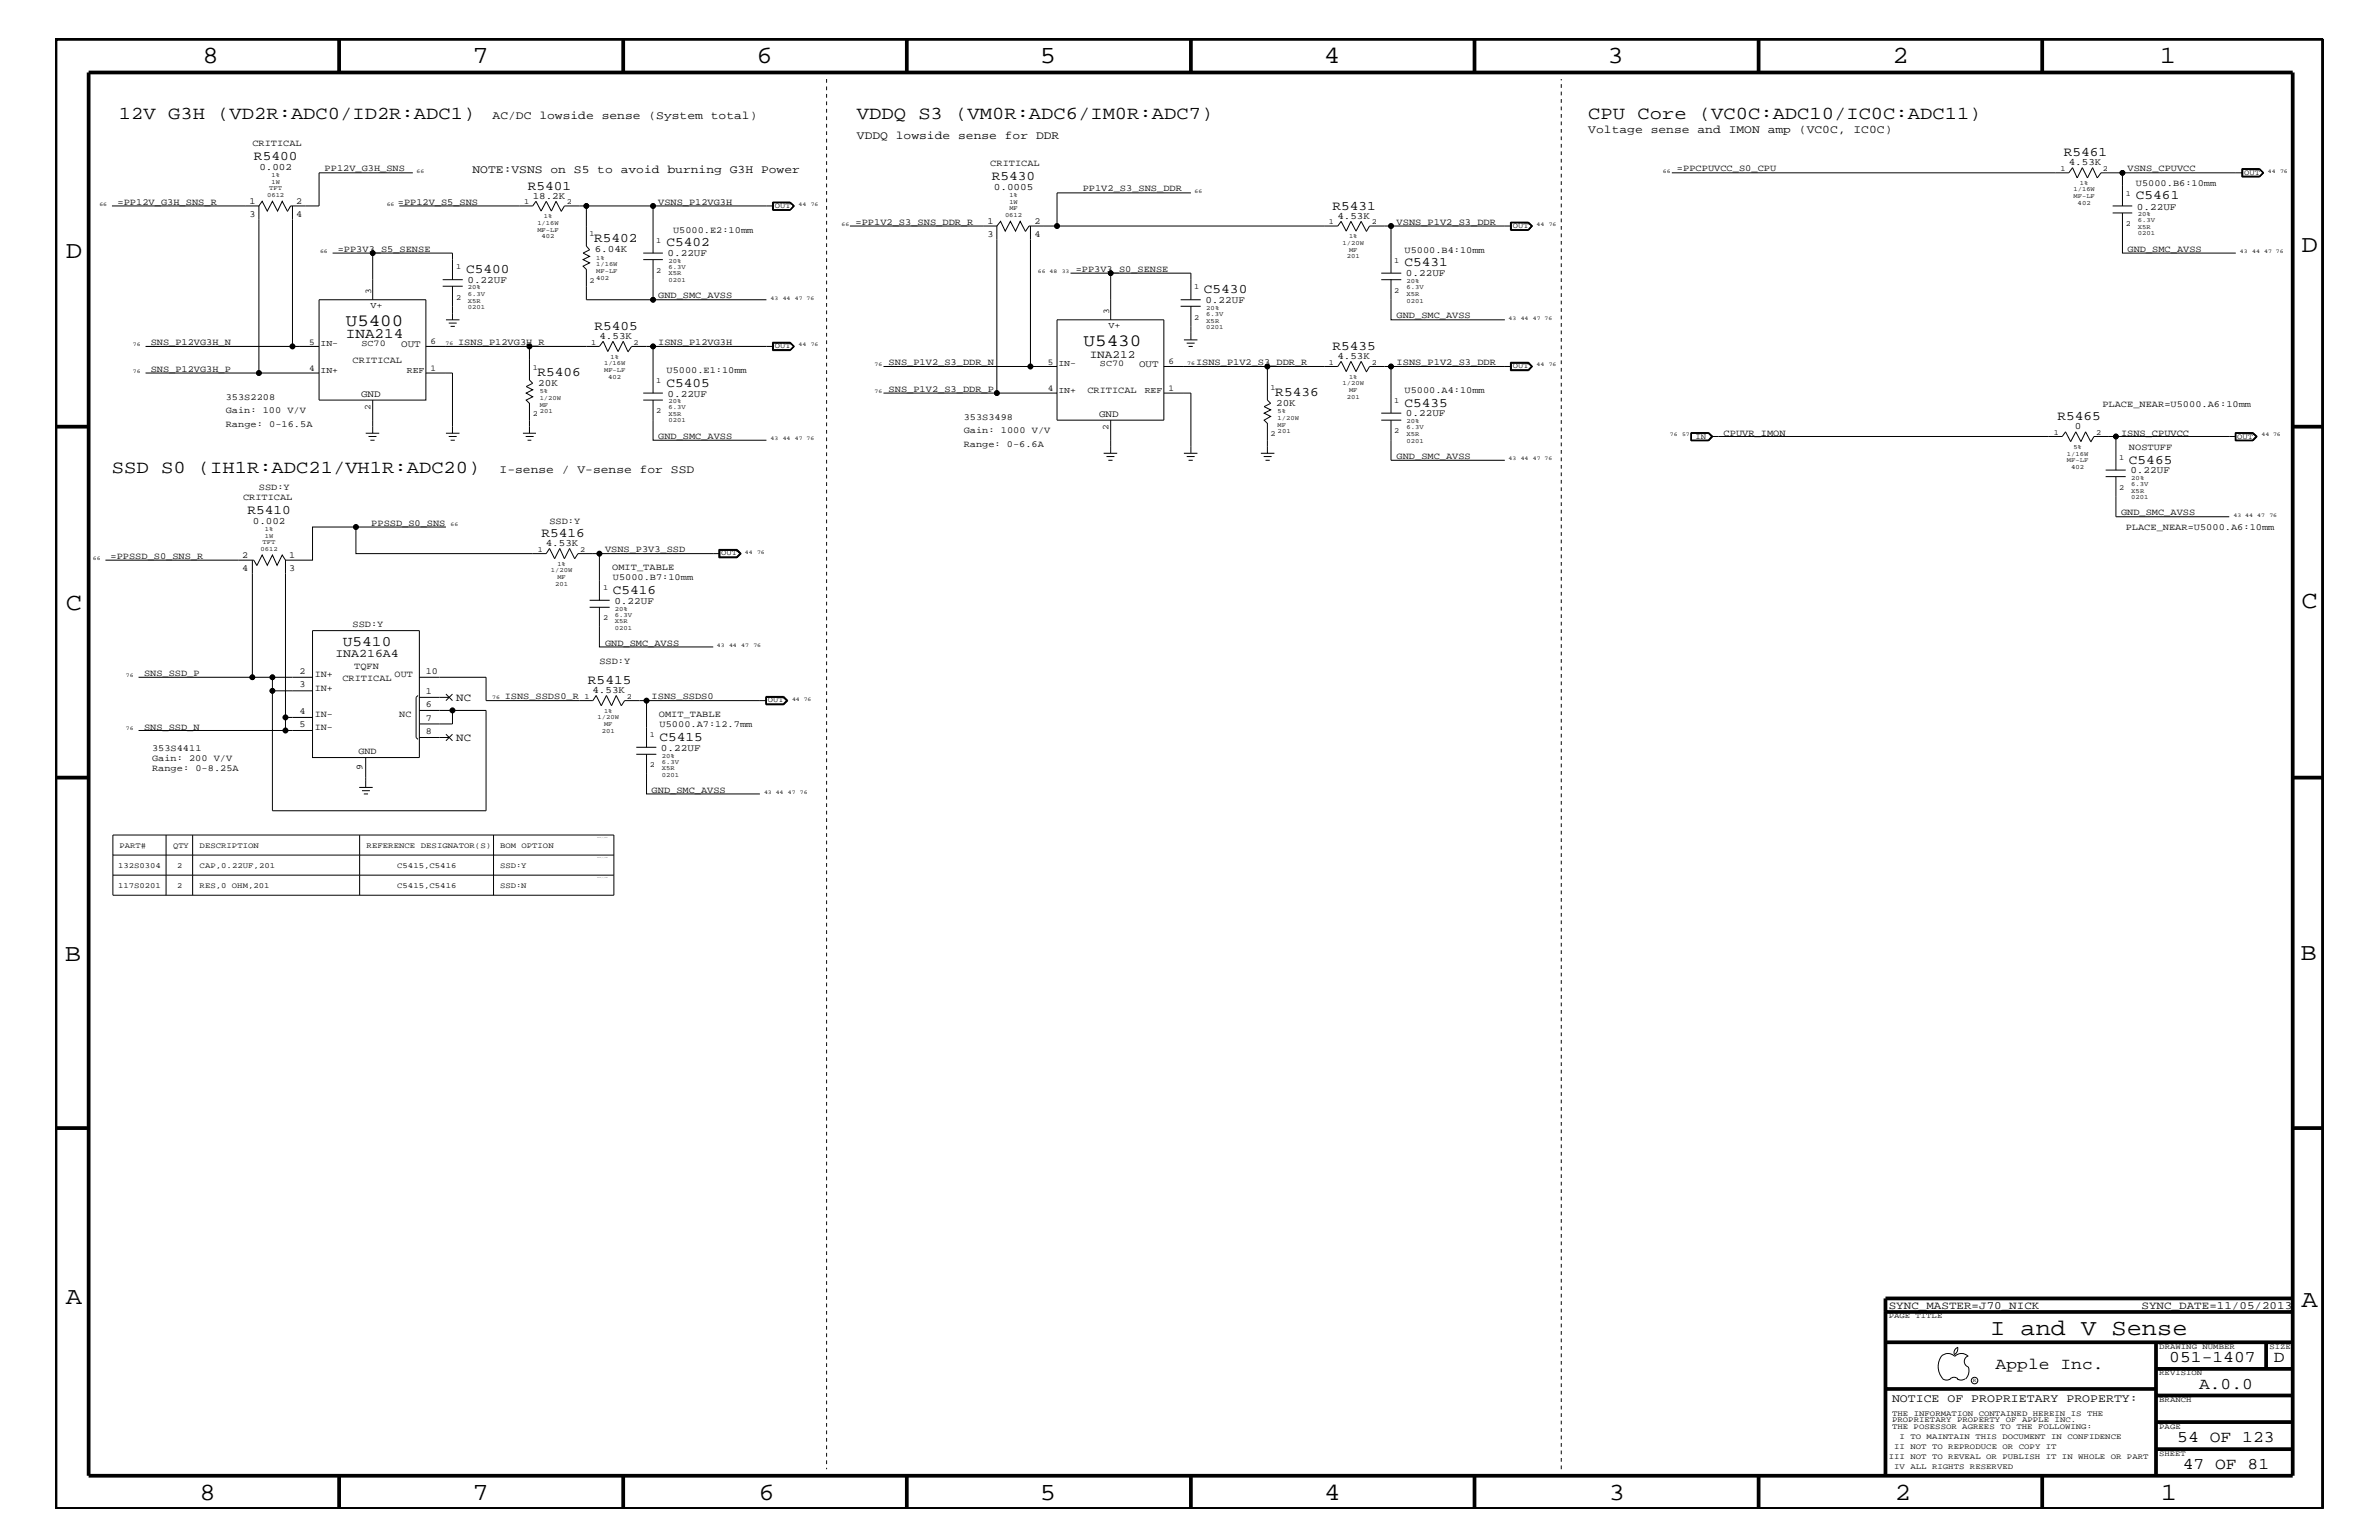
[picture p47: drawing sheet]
<svg xmlns="http://www.w3.org/2000/svg" width="432mm" height="279mm" viewBox="0 0 432 279" stroke-linecap="round" stroke-linejoin="round" font-family="sans-serif">
<defs><g id="words">
<g font-size="4.5">
<text x="36.7" y="11.5">8</text>
<text x="85.8" y="11.5">7</text>
<text x="137.3" y="11.5">6</text>
<text x="188.7" y="11.5">5</text>
<text x="240.3" y="11.5">4</text>
<text x="291.8" y="11.5">3</text>
<text x="343.5" y="11.5">2</text>
<text x="392" y="11.5">1</text>
<text x="11.9" y="46.8">D</text>
<text x="417.7" y="45.7">D</text>
<text x="11.9" y="110.6">C</text>
<text x="417.7" y="110.3">C</text>
<text x="11.8" y="174.3">B</text>
<text x="417.6" y="174.2">B</text>
<text x="11.9" y="236.7">A</text>
<text x="417.7" y="237.1">A</text>
<text x="36.2" y="272.1">8</text>
<text x="85.8" y="272.1">7</text>
<text x="137.7" y="272.1">6</text>
<text x="188.7" y="272.1">5</text>
<text x="240.4" y="272.1">4</text>
<text x="292" y="272.1">3</text>
<text x="343.9" y="272.1">2</text>
<text x="392.2" y="272.1">1</text>
</g>
<text font-size="4.1" x="361.2" y="242.3">I and V Sense</text>
<g font-size="3.3">
<text x="21.6" y="21.6">12V G3H (VD2R:ADC0/ID2R:ADC1)</text>
<text x="155.5" y="21.6">VDDQ S3 (VM0R:ADC6/IM0R:ADC7)</text>
<text x="288.3" y="21.6">CPU Core (VC0C:ADC10/IC0C:ADC11)</text>
<text x="20.3" y="85.9">SSD S0 (IH1R:ADC21/VH1R:ADC20)</text>
</g>
<g font-size="3.1">
<text x="62.8" y="59.2">U5400</text>
<text x="196.7" y="62.9">U5430</text>
</g>
<g font-size="3">
<text x="362.2" y="248.4">Apple Inc.</text>
<text x="393.7" y="247.1">051-1407</text>
<text x="399.2" y="252">A.0.0</text>
<text x="412.7" y="247.1">D</text>
<text x="395.2" y="261.6">54 OF 123</text>
<text x="396.2" y="266.6">47 OF 81</text>
</g>
<g font-size="2.6">
<text x="62.8" y="61.3">INA214</text>
<text x="62.2" y="117.2">U5410</text>
</g>
<g font-size="2.4">
<text x="46.1" y="29.1">R5400</text>
<text x="374.6" y="28.3">R5461</text>
<text x="95.8" y="34.4">R5401</text>
<text x="180" y="32.7">R5430</text>
<text x="241.9" y="38">R5431</text>
<text x="387.7" y="36.2">C5461</text>
<text x="107.9" y="44">R5402</text>
<text x="121" y="44.6">C5402</text>
<text x="84.6" y="49.6">C5400</text>
<text x="218.5" y="53.2">C5430</text>
<text x="254.9" y="48.3">C5431</text>
<text x="107.9" y="59.8">R5405</text>
<text x="241.9" y="63.4">R5435</text>
<text x="97.5" y="68.2">R5406</text>
<text x="121" y="70.1">C5405</text>
<text x="231.5" y="71.8">R5436</text>
<text x="254.9" y="73.8">C5435</text>
<text x="373.4" y="76.2">R5465</text>
<text x="386.4" y="84.1">C5465</text>
<text x="44.9" y="93.3">R5410</text>
<text x="98.3" y="97.4">R5416</text>
<text x="111.3" y="107.7">C5416</text>
<text x="106.7" y="124.1">R5415</text>
<text x="119.7" y="134.4">C5415</text>
</g>
<g font-size="2.1">
<text x="89.4" y="21.6">AC/DC lowside sense (System total)</text>
<text x="155.5" y="25.3">VDDQ lowside sense for DDR</text>
<text x="288.3" y="24.1">Voltage sense and IMON amp (VC0C, IC0C)</text>
<text x="85.8" y="31.4">NOTE:VSNS on S5 to avoid burning G3H Power</text>
<text x="90.7" y="85.9">I-sense / V-sense for SSD</text>
<text x="60.9" y="119.2">INA216A4</text>
<text x="343.4" y="254.4">NOTICE OF PROPRIETARY PROPERTY:</text>
</g>
<g font-size="2">
<text x="197.8" y="64.9">INA212</text>
<text x="82.8" y="127.1">NC</text>
<text x="82.8" y="134.4">NC</text>
<text x="342.8" y="237.4">SYNC_MASTER=J70_NICK</text>
<text x="388.7" y="237.4">SYNC_DATE=11/05/2013</text>
</g>
<g font-size="1.8">
<text x="47.1" y="30.8">0.002</text>
<text x="180.4" y="34.4">0.0005</text>
<text x="375.5" y="30">4.53K</text>
<text x="96.7" y="36.1">18.2K</text>
<text x="242.7" y="39.7">4.53K</text>
<text x="387.9" y="38">0.22UF</text>
<text x="107.9" y="45.7">6.04K</text>
<text x="121.2" y="46.5">0.22UF</text>
<text x="84.8" y="51.3">0.22UF</text>
<text x="255.2" y="50.2">0.22UF</text>
<text x="218.8" y="55">0.22UF</text>
<text x="72.8" y="63">OUT</text>
<text x="108.8" y="61.5">4.53K</text>
<text x="242.7" y="65.1">4.53K</text>
<text x="97.7" y="70">20K</text>
<text x="121.2" y="72">0.22UF</text>
<text x="206.8" y="66.7">OUT</text>
<text x="65.5" y="72.1">GND</text>
<text x="199.5" y="75.7">GND</text>
<text x="231.6" y="73.7">20K</text>
<text x="255.2" y="75.6">0.22UF</text>
<text x="376.6" y="77.9">0</text>
<text x="386.7" y="85.9">0.22UF</text>
<text x="45.9" y="95">0.002</text>
<text x="99.1" y="99.1">4.53K</text>
<text x="111.5" y="109.5">0.22UF</text>
<text x="107.5" y="125.8">4.53K</text>
<text x="120" y="136.2">0.22UF</text>
</g>
<g font-size="1.7">
<text x="45.8" y="26.5">CRITICAL</text>
<text x="58.9" y="31.1">PP12V_G3H_SNS</text>
<text x="179.7" y="30.2">CRITICAL</text>
<text x="196.5" y="34.7">PP1V2_S3_SNS_DDR</text>
<text x="304.4" y="31.1">=PPCPUVCC_S0_CPU</text>
<text x="386.2" y="31.1">VSNS_CPUVCC</text>
<text x="387.7" y="33.7">U5000.B6:10mm</text>
<text x="21.3" y="37.2">=PP12V_G3H_SNS_R</text>
<text x="45.3" y="39.3">3</text>
<text x="45.3" y="37">1</text>
<text x="53.8" y="39.3">4</text>
<text x="53.8" y="37">2</text>
<text x="72.2" y="37.2">=PP12V_S5_SNS</text>
<text x="119.5" y="37.2">VSNS_P12VG3H</text>
<text x="155.3" y="40.8">=PP1V2_S3_SNS_DDR_R</text>
<text x="179.2" y="40.7">1</text>
<text x="187.8" y="40.7">2</text>
<text x="253.5" y="40.8">VSNS_P1V2_S3_DDR</text>
<text x="61.3" y="45.7">=PP3V3_S5_SENSE</text>
<text x="122.2" y="42.3">U5000.E2:10mm</text>
<text x="179.2" y="43">3</text>
<text x="187.8" y="43">4</text>
<text x="254.9" y="45.9">U5000.B4:10mm</text>
<text x="386.2" y="45.7">GND_SMC_AVSS</text>
<text x="195.2" y="49.3">=PP3V3_S0_SENSE</text>
<text x="119.5" y="54.1">GND_SMC_AVSS</text>
<text x="253.5" y="57.8">GND_SMC_AVSS</text>
<text x="27.3" y="62.6">SNS_P12VG3H_N</text>
<text x="64" y="65.9">CRITICAL</text>
<text x="83.1" y="62.6">ISNS_P12VG3H_R</text>
<text x="119.5" y="62.6">ISNS_P12VG3H</text>
<text x="27.3" y="67.5">SNS_P12VG3H_P</text>
<text x="121" y="67.7">U5000.E1:10mm</text>
<text x="161.3" y="71.1">SNS_P1V2_S3_DDR_P</text>
<text x="161.3" y="66.2">SNS_P1V2_S3_DDR_N</text>
<text x="197.4" y="71.3">CRITICAL</text>
<text x="217.1" y="66.2">ISNS_P1V2_S3_DDR_R</text>
<text x="253.5" y="66.2">ISNS_P1V2_S3_DDR</text>
<text x="254.9" y="71.3">U5000.A4:10mm</text>
<text x="41" y="77.4">Range: 0-16.5A</text>
<text x="41" y="75">Gain: 100 V/V</text>
<text x="41" y="72.6">353S2208</text>
<text x="174.9" y="76.2">353S3498</text>
<text x="381.6" y="73.8">PLACE_NEAR=U5000.A6:10mm</text>
<text x="119.5" y="79.6">GND_SMC_AVSS</text>
<text x="174.9" y="78.6">Gain: 1000 V/V</text>
<text x="174.9" y="81.1">Range: 0-6.6A</text>
<text x="253.5" y="83.3">GND_SMC_AVSS</text>
<text x="312.8" y="79">CPUVR_IMON</text>
<text x="385" y="79">ISNS_CPUVCC</text>
<text x="386.4" y="81.6">NOSTUFF</text>
<text x="47" y="88.9">SSD:Y</text>
<text x="44.1" y="90.7">CRITICAL</text>
<text x="67.4" y="95.4">PPSSD_S0_SNS</text>
<text x="99.7" y="95">SSD:Y</text>
<text x="385" y="93.5">GND_SMC_AVSS</text>
<text x="20.1" y="101.4">=PPSSD_S0_SNS_R</text>
<text x="43.9" y="101.3">2</text>
<text x="52.5" y="101.3">1</text>
<text x="109.8" y="100.2">VSNS_P3V3_SSD</text>
<text x="385.8" y="96.2">PLACE_NEAR=U5000.A6:10mm</text>
<text x="43.9" y="103.6">4</text>
<text x="52.5" y="103.6">3</text>
<text x="111.1" y="103.5">OMIT_TABLE</text>
<text x="111.3" y="105.3">U5000.B7:10mm</text>
<text x="64" y="113.7">SSD:Y</text>
<text x="109.8" y="117.2">GND_SMC_AVSS</text>
<text x="26.2" y="122.6">SNS_SSD_P</text>
<text x="54.4" y="122.3">2</text>
<text x="54.4" y="124.7">3</text>
<text x="57.1" y="122.9">IN+</text>
<text x="57.1" y="125.3">IN+</text>
<text x="62.1" y="123.5">CRITICAL</text>
<text x="64.3" y="121.4">TQFN</text>
<text x="71.6" y="122.9">OUT</text>
<text x="77.3" y="122.3">10</text>
<text x="77.3" y="125.9">1</text>
<text x="108.8" y="120.4">SSD:Y</text>
<text x="54.4" y="131.9">5</text>
<text x="54.4" y="129.6">4</text>
<text x="57.1" y="130.2">IN-</text>
<text x="72.5" y="130.2">NC</text>
<text x="77.3" y="128.3">6</text>
<text x="77.3" y="130.8">7</text>
<text x="91.6" y="126.9">ISNS_SSDS0_R</text>
<text x="118.3" y="126.9">ISNS_SSDS0</text>
<text x="119.6" y="130.2">OMIT_TABLE</text>
<text x="119.7" y="131.9">U5000.A7:12.7mm</text>
<text x="26.2" y="132.4">SNS_SSD_N</text>
<text x="27.6" y="136.2">353S4411</text>
<text x="57.1" y="132.5">IN-</text>
<text x="65.1" y="136.8">GND</text>
<text x="77.3" y="133.2">8</text>
<text x="27.6" y="139.8">Range: 0-8.25A</text>
<text x="27.6" y="138">Gain: 200 V/V</text>
<text x="65.8" y="139.7" transform="rotate(-90 65.8 139.7)">9</text>
<text x="118.3" y="143.9">GND_SMC_AVSS</text>
</g>
<g font-size="1.6">
<text x="67.4" y="53.4" transform="rotate(-90 67.4 53.4)">3</text>
<text x="67.2" y="55.8">V+</text>
<text x="201.2" y="59.5">V+</text>
<text x="201.3" y="57" transform="rotate(-90 201.3 57)">3</text>
<text x="56.1" y="62.5">5</text>
<text x="58.2" y="62.9">IN-</text>
<text x="65.6" y="62.8">SC70</text>
<text x="78.1" y="62.3">6</text>
<text x="212.1" y="66">6</text>
<text x="56.1" y="67.3">4</text>
<text x="58.2" y="67.7">IN+</text>
<text x="73.8" y="67.7">REF</text>
<text x="78.1" y="67.3">1</text>
<text x="190.2" y="71">4</text>
<text x="190.2" y="66.2">5</text>
<text x="192.1" y="71.3">IN+</text>
<text x="192.1" y="66.5">IN-</text>
<text x="199.6" y="66.4">SC70</text>
<text x="207.8" y="71.3">REF</text>
<text x="212.1" y="71">1</text>
<text x="67.2" y="74.5" transform="rotate(-90 67.2 74.5)">2</text>
<text x="201.2" y="78.1" transform="rotate(-90 201.2 78.1)">2</text>
</g>
<g font-size="1.4">
<text x="374" y="31">1</text>
<text x="381.7" y="31">2</text>
<text x="385.8" y="35.6">1</text>
<text x="407.3" y="31.7">OUT</text>
<text x="95.2" y="37">1</text>
<text x="102.9" y="37">2</text>
<text x="140.6" y="37.8">OUT</text>
<text x="241.2" y="40.7">1</text>
<text x="249" y="40.7">2</text>
<text x="274.6" y="41.4">OUT</text>
<text x="385.8" y="41">2</text>
<text x="107" y="42.9">1</text>
<text x="119.1" y="44.1">1</text>
<text x="253.1" y="47.7">1</text>
<text x="82.8" y="48.9">1</text>
<text x="107" y="51.3">2</text>
<text x="119.1" y="49.6">2</text>
<text x="216.7" y="52.5">1</text>
<text x="253.1" y="53.2">2</text>
<text x="82.8" y="54.4">2</text>
<text x="216.7" y="58">2</text>
<text x="107.3" y="62.5">1</text>
<text x="115" y="62.5">2</text>
<text x="140.6" y="63.2">OUT</text>
<text x="96.7" y="67.1">1</text>
<text x="119.1" y="69.5">1</text>
<text x="230.6" y="70.7">1</text>
<text x="241.2" y="66.2">1</text>
<text x="249" y="66.2">2</text>
<text x="274.6" y="66.8">OUT</text>
<text x="96.7" y="75.6">2</text>
<text x="119.1" y="75">2</text>
<text x="253.1" y="73.2">1</text>
<text x="230.6" y="79.2">2</text>
<text x="253.1" y="78.6">2</text>
<text x="307.8" y="79.6">IN</text>
<text x="372.8" y="78.9">1</text>
<text x="380.5" y="78.9">2</text>
<text x="384.6" y="83.5">1</text>
<text x="406.1" y="79.6">OUT</text>
<text x="384.6" y="88.9">2</text>
<text x="97.6" y="100.1">1</text>
<text x="105.3" y="100.1">2</text>
<text x="130.9" y="100.8">OUT</text>
<text x="109.5" y="107.1">1</text>
<text x="109.5" y="112.6">2</text>
<text x="106.1" y="126.8">1</text>
<text x="113.8" y="126.8">2</text>
<text x="139.4" y="127.5">OUT</text>
<text x="117.9" y="133.8">1</text>
<text x="117.9" y="139.2">2</text>
<text x="21.7" y="153.9">PART#</text>
<text x="31.4" y="153.9">QTY</text>
<text x="36.2" y="153.9">DESCRIPTION</text>
<text x="66.5" y="153.9">REFERENCE DESIGNATOR(S)</text>
<text x="90.8" y="153.9">BOM OPTION</text>
<text x="21.4" y="161.1">117S0201</text>
<text x="21.4" y="157.5">132S0304</text>
<text x="32.1" y="161.1">2</text>
<text x="32.1" y="157.5">2</text>
<text x="36.2" y="161.1">RES,0 OHM,201</text>
<text x="36.2" y="157.5">CAP,0.22UF,201</text>
<text x="72.1" y="161.1">C5415,C5416</text>
<text x="72.1" y="157.5">C5415,C5416</text>
<text x="90.8" y="161.1">SSD:N</text>
<text x="90.8" y="157.5">SSD:Y</text>
<text x="342.8" y="239.2">PAGE TITLE</text>
<text x="391.9" y="244.7">DRAWING NUMBER</text>
<text x="411.9" y="244.7">SIZE</text>
<text x="391.9" y="249.5">REVISION</text>
<text x="343.4" y="256.8">THE INFORMATION CONTAINED HEREIN IS THE</text>
<text x="391.9" y="254.4">BRANCH</text>
<text x="343.4" y="258">PROPRIETARY PROPERTY OF APPLE INC.</text>
<text x="343.4" y="259.3">THE POSESSOR AGREES TO THE FOLLOWING:</text>
<text x="343.8" y="262.9">II NOT TO REPRODUCE OR COPY IT</text>
<text x="344.8" y="261.1">I TO MAINTAIN THIS DOCUMENT IN CONFIDENCE</text>
<text x="391.9" y="259.3">PAGE</text>
<text x="342.8" y="264.7">III NOT TO REVEAL OR PUBLISH IT IN WHOLE OR PART</text>
<text x="343.8" y="266.6">IV ALL RIGHTS RESERVED</text>
<text x="391.9" y="264.1">SHEET</text>
</g>
<g font-size="1.2">
<text x="48.5" y="35.7">0612</text>
<text x="48.9" y="34.5">TFT</text>
<text x="49.3" y="33.3">1W</text>
<text x="49.3" y="32">1%</text>
<text x="183.2" y="35.7">1%</text>
<text x="376.3" y="35.9">MF-LF</text>
<text x="376.3" y="34.7">1/16W</text>
<text x="377.5" y="33.6">1%</text>
<text x="97.5" y="40.8">1/16W</text>
<text x="98.7" y="39.6">1%</text>
<text x="182.4" y="39.3">0612</text>
<text x="183.2" y="36.9">1W</text>
<text x="183.2" y="38.1">MF</text>
<text x="377.1" y="37.2">402</text>
<text x="388" y="39.2">20%</text>
<text x="388" y="40.3">6.3V</text>
<text x="388" y="41.5">X5R</text>
<text x="97.5" y="42">MF-LF</text>
<text x="98.3" y="43.2">402</text>
<text x="108.2" y="47.1">1%</text>
<text x="121.3" y="47.7">20%</text>
<text x="243.7" y="44.4">1/20W</text>
<text x="244.4" y="46.8">201</text>
<text x="244.9" y="45.7">MF</text>
<text x="244.9" y="43.2">1%</text>
<text x="388" y="42.7">0201</text>
<text x="84.9" y="53.6">6.3V</text>
<text x="84.9" y="52.5">20%</text>
<text x="108.2" y="50.7">402</text>
<text x="108.2" y="49.6">MF-LF</text>
<text x="108.2" y="48.3">1/16W</text>
<text x="121.3" y="50">X5R</text>
<text x="121.3" y="48.8">6.3V</text>
<text x="121.3" y="51.3">0201</text>
<text x="255.3" y="51.3">20%</text>
<text x="255.3" y="52.4">6.3V</text>
<text x="255.3" y="53.6">X5R</text>
<text x="84.9" y="56.1">0201</text>
<text x="84.9" y="54.9">X5R</text>
<text x="218.9" y="59.7">0201</text>
<text x="218.9" y="57.3">6.3V</text>
<text x="218.9" y="56.2">20%</text>
<text x="218.9" y="58.5">X5R</text>
<text x="255.3" y="54.9">0201</text>
<text x="110.8" y="65.1">1%</text>
<text x="98" y="71.3">5%</text>
<text x="109.6" y="67.5">MF-LF</text>
<text x="109.6" y="66.2">1/16W</text>
<text x="110.4" y="68.7">402</text>
<text x="243.7" y="69.9">1/20W</text>
<text x="244.9" y="68.7">1%</text>
<text x="244.9" y="71.1">MF</text>
<text x="98" y="75">201</text>
<text x="98" y="73.8">MF</text>
<text x="98" y="72.6">1/20W</text>
<text x="121.3" y="73.2">20%</text>
<text x="121.3" y="75.5">X5R</text>
<text x="121.3" y="76.7">0201</text>
<text x="121.3" y="74.3">6.3V</text>
<text x="231.9" y="75">5%</text>
<text x="231.9" y="76.2">1/20W</text>
<text x="231.9" y="77.4">MF</text>
<text x="244.4" y="72.3">201</text>
<text x="255.3" y="76.8">20%</text>
<text x="255.3" y="77.9">6.3V</text>
<text x="231.9" y="78.6">201</text>
<text x="255.3" y="79.1">X5R</text>
<text x="255.3" y="80.3">0201</text>
<text x="375.2" y="83.8">MF-LF</text>
<text x="375.2" y="82.7">1/16W</text>
<text x="376.3" y="81.4">5%</text>
<text x="375.9" y="85">402</text>
<text x="386.8" y="88.2">6.3V</text>
<text x="386.8" y="89.4">X5R</text>
<text x="386.8" y="87.1">20%</text>
<text x="386.8" y="90.6">0201</text>
<text x="47.3" y="99.9">0612</text>
<text x="47.7" y="98.7">TFT</text>
<text x="48.1" y="96.3">1%</text>
<text x="48.1" y="97.6">1W</text>
<text x="100" y="103.8">1/20W</text>
<text x="100.8" y="106.3">201</text>
<text x="101.2" y="102.6">1%</text>
<text x="101.2" y="105">MF</text>
<text x="111.6" y="110.8">20%</text>
<text x="111.6" y="111.9">6.3V</text>
<text x="111.6" y="113.1">X5R</text>
<text x="111.6" y="114.2">0201</text>
<text x="108.5" y="130.5">1/20W</text>
<text x="109.6" y="129.3">1%</text>
<text x="109.6" y="131.7">MF</text>
<text x="109.2" y="133">201</text>
<text x="120.1" y="137.4">20%</text>
<text x="120.1" y="140.9">0201</text>
<text x="120.1" y="138.5">6.3V</text>
<text x="120.1" y="139.7">X5R</text>
</g>
<g font-size="1">
<text x="75.6" y="31.4">66</text>
<text x="216.8" y="35">66</text>
<text x="301.8" y="31.4">66</text>
<text x="411.6" y="31.4">44</text>
<text x="413.9" y="31.4">76</text>
<text x="18" y="37.4">66</text>
<text x="70.2" y="37.4">66</text>
<text x="144.9" y="37.4">44</text>
<text x="147.2" y="37.4">76</text>
<text x="152.7" y="41">66</text>
<text x="278.9" y="41">44</text>
<text x="281.1" y="41">76</text>
<text x="58.1" y="45.9">66</text>
<text x="406.6" y="45.9">43</text>
<text x="408.8" y="45.9">44</text>
<text x="411" y="45.9">47 76</text>
<text x="188.4" y="49.6">66 48</text>
<text x="192.7" y="49.6">33</text>
<text x="139.9" y="54.4">43</text>
<text x="142.1" y="54.4">44</text>
<text x="144.3" y="54.4">47 76</text>
<text x="273.8" y="58">43</text>
<text x="276" y="58">44</text>
<text x="278.2" y="58">47 76</text>
<text x="24.1" y="62.9">76</text>
<text x="80.9" y="62.6">76</text>
<text x="144.9" y="62.9">44</text>
<text x="147.2" y="62.9">76</text>
<text x="24.1" y="67.7">76</text>
<text x="158.7" y="71.3">76</text>
<text x="158.7" y="66.5">76</text>
<text x="215.5" y="66.2">76</text>
<text x="278.9" y="66.5">44</text>
<text x="281.1" y="66.5">76</text>
<text x="139.9" y="79.9">43</text>
<text x="142.1" y="79.9">44</text>
<text x="144.3" y="79.9">47 76</text>
<text x="273.8" y="83.5">43</text>
<text x="276" y="83.5">44</text>
<text x="278.2" y="83.5">47 76</text>
<text x="303.1" y="79.2">76</text>
<text x="305.3" y="79.2">57</text>
<text x="410.5" y="79.2">44 76</text>
<text x="81.8" y="95.4">66</text>
<text x="405.4" y="93.8">43 44</text>
<text x="409.7" y="93.8">47</text>
<text x="411.9" y="93.8">76</text>
<text x="16.8" y="101.6">66</text>
<text x="135.2" y="100.4">44</text>
<text x="137.4" y="100.4">76</text>
<text x="130.1" y="117.4">43</text>
<text x="132.3" y="117.4">44</text>
<text x="134.5" y="117.4">47</text>
<text x="136.7" y="117.4">76</text>
<text x="22.9" y="122.9">76</text>
<text x="89.3" y="126.9">76</text>
<text x="143.8" y="127.1">44 76</text>
<text x="22.9" y="132.5">76</text>
<text x="138.7" y="144">43 44</text>
<text x="143" y="144">47</text>
<text x="145.2" y="144">76</text>
<text x="358.1" y="250.7">R</text>
</g>
</g></defs>
<g fill="none" stroke="#000" stroke-width=".18">
<path d="M20.3 37.4h26.7l.6-.9 .9 1.8 .9-1.8 1 1.8 .8-1.8 1 1.8M47 37.4v30.3M53.1 37.4v25.5h-26.7M72.5 37.4h24.2l.6-.9 .9 1.8 .9-1.8 1 1.8 .8-1.8 1 1.8M74.9 31.4h-17v6h-5.2l-.5 1M101.9 38.4l.5-1h4v7.2l.6 .7-1.2 .6 1.2 .6-1.2 .6 1.2 .6-1.2 .6 .6 .6v5.5h32.7M106.4 37.4h34M118.5 37.4v8.5M140.3 38h3.1M140.3 36.7v1.4M140.3 36.8h3.1M140.4 36.8v1.2"/>
<path d="M143.4 36.7h-3.2v1.4h3.2M143.4 36.7l.8 .7-.8 .7M143.4 36.7l.7 .7M143.4 36.8l.7 .6M143.4 36.8l.6 .6-.6 .6M144.1 37.4l-.7 .7M144.1 37.4l-.7 .6M216.2 35h-24.3v6h-5.1l-.7 1M303.4 31.4h72.1l.7-1 .8 1.9 1-1.9 .9 1.9 .9-1.9 .9 1.9 .6-.9h25.8M383.5 37.4h3.5M383.5 38.6h3.5M385.2 38.6v7.3h20.6"/>
<path d="M385.2 31.4v6M406.9 30.6h3.2l.8 .8-.8 .7h-3.2zM407 30.7h3.1l.7 .7-.7 .6h-3.1zM407.1 30.8h3l.6 .6-.6 .5h-3zM57.9 54.4h19.4v18.2h-19.4zM60.4 45.9h21.7v4.8M67.6 45.9v8.5M80.3 51.9h3.7M80.3 50.7h3.7M80.9 58h2.5M81.4 58.6h1.5M81.8 59.2h.8"/>
<path d="M82.1 51.9v6.1M116.8 47.1h3.5M116.8 45.9h3.5M118.5 47.1v7.3M154.3 41h26.6l.7-.8 .9 1.7 .9-1.7 .9 1.7 .9-1.7 .9 1.7M180.9 41v30.3h-20.5M187 41v25.5h4.9M191.9 58h19.3v18.2h-19.3zM191.9 41h50.9l.6-.8 .9 1.7 .9-1.7 .9 1.7 1-1.7 .9 1.7M194.3 49.6h7.3M214.3 54.4h3.6M214.3 55.6h3.6"/>
<path d="M216.2 54.4v-4.8h-14.6v8.4M216.2 55.6v6.1M250.7 50.7h3.6M250.7 49.6h3.6M252.5 50.7v7.3h20.6M252.5 41v8.6M274.2 40.3h3.3l.6 .7-.6 .8h-3.3zM274.2 41.7h3.2M274.2 40.3v1.5M274.2 40.4h3.2M274.3 40.4v1.3M274.3 41h-25.7l-.6 1"/>
<path d="M277.4 40.3l.7 .7M277.4 40.4l.6 .6-.6 .7M278.1 41l-.7 .8M26.4 67.7h31.5M53.1 62.9h4.8M66.4 78.6h2.4M66.9 79.2h1.4M67.2 79.9h.8M67.6 72.6v6M77.3 62.9h18.8M77.3 67.7h4.8v10.9M80.9 78.6h2.5"/>
<path d="M81.4 79.2h1.5M81.8 79.9h.8M94.9 78.6h2.4M95.4 79.2h1.5M95.8 79.9h.6M114 63.8l-.9-1.9-.9 1.9-.9-1.9-1 1.9-.8-1.9-.7 1h-12.7v6l.6 .6-1.2 .6 1.2 .6-1.2 .6 1.2 .7-1.2 .6 .6 .6v5.4M116.8 72.6h3.5M116.8 71.3h3.5M118.5 72.6v7.3h20.6M118.5 62.9v8.4M140.2 62.1h3.2l.8 .8-.8 .7h-3.2zM140.3 62.2h3.1l.7 .7-.7 .6h-3.1z"/>
<path d="M140.4 62.3h3l.6 .6-.6 .5h-3zM140.4 62.9h-25.8l-.6 1M160.4 66.5h26.6M180.9 71.3h11M201.6 76.2v6M211.2 71.3h5v10.9M211.2 66.5h18.8M214.9 61.7h2.4M215.4 62.3h1.4M215.7 62.9h.8M248 67.4l-.9-1.8-1 1.8-.9-1.8-.9 1.8-.9-1.8-.6 .9h-12.8v6.1l.6 .6-1.2 .6 1.2 .6-1.2 .6 1.2 .6-1.2 .6 .6 .6v5.4M250.7 76.2h3.6"/>
<path d="M250.7 75h3.6M252.5 66.5v8.5M252.5 76.2v7.3h20.6M274.2 65.7h3.3l.6 .8-.6 .8h-3.3zM274.3 65.9h3.1l.6 .6-.6 .6h-3.1zM274.3 66.5h-25.7l-.6 1M277.4 65.8h-3.2v1.4h3.2M277.4 65.8l.7 .7M277.4 65.8l.6 .7-.6 .7M278.1 66.5l-.7 .7M307 78.6h3.1l.6 .6-.6 .7h-3.1zM310 78.6l.6 .6"/>
<path d="M310.1 78.5h-3.2v1.5h3.2M310.1 78.5l.8 .7-.8 .8M310.1 78.5l.7 .7-.7 .8M310.6 79.2h63.7l.6-.9 .9 1.8 1-1.8 .9 1.8 .8-1.8 1 1.8M310.6 79.2l-.6 .7M384 79.2v6.1M405.8 79.2h-25.7l-.6 1M408.9 78.6h-3.1v1.3h3.1M408.9 78.6l.6 .6-.6 .7M408.9 78.6l.5 .6-.5 .7M408.9 78.5h-3.2v1.5h3.2M408.9 78.5l.8 .7-.8 .8"/>
<path d="M408.9 78.5l.7 .7-.7 .8M64.6 95.6v4.8h34.5l.6-.9 1 1.9 .9-1.9 .8 1.9 1-1.9 .9 1.9 .6-1h3.9v8.5M80.9 95.6h-24.2v6h-4.9l-.6-.9-.9 1.9-.9-1.9-.9 1.9-.9-1.9-.9 1.9M130.5 99.7h3.3l.7 .7-.7 .8h-3.3zM130.6 99.8h3.2l.7 .6-.7 .7h-3.2zM130.6 99.9h3.1l.6 .5-.6 .6h-3.1M130.6 99.8v1.3M133.7 99.8l.7 .6-.7 .7M200.3 82.2h2.5M200.8 82.8h1.5M201.2 83.5h.7M214.9 82.2h2.4"/>
<path d="M215.4 82.8h1.4M215.7 83.5h.8M228.9 82.2h2.4M229.4 82.8h1.4M229.7 83.5h.8M382.2 86.5h3.6M382.2 85.3h3.6M384 86.5v7.3h20.6M19.1 101.6h27l.6 1M45.8 101.6v21.3M51.8 101.6v28.6h4.9M56.7 114.4h19.4v23h-19.4z"/>
<path d="M107 110.2h3.7M107 108.9h3.7M108.8 110.2v7.2h20.7M108.8 100.4h21.8M25.1 122.9h24.3M25.1 132.5h26.7M51.8 130.2v2.3h4.9M56.7 125.3h-7.3v21.8h38.8v-18.2h-12.1M56.7 122.9h-7.3v2.4M66.4 137.4v5.5M75.9 126.2l-.4 .3v7.3l.4 .3M76.1 122.9h12.1v4.2h19.4l.6-.9 .9 1.8 1-1.8 .9 1.8 .8-1.8 1 1.8 .6-.9h3.9v8.5"/>
<path d="M76.1 126.5h5.4M76.1 133.8h5.4M80.9 133.2l1.2 1.2M80.9 125.9l1.2 1.2M82.1 128.9v2.4h-6M82.1 133.2l-1.2 1.2M82.1 125.9l-1.2 1.2M115.5 136.8h3.6M115.5 135.6h3.6M117.3 136.8v7.2h20.6M117.3 127.1h21.8M139 126.4h3.2l.8 .7-.8 .8h-3.2z"/>
<path d="M139 126.4h3.2l.7 .7-.7 .7h-3.2M139.1 126.5h3.1l.5 .6-.5 .6h-3.1M139.1 126.4v1.4M142.2 126.4l.6 .7-.6 .7M20.5 158.8h90.9M20.5 151.5h90.9v10.9h-90.9zM20.5 155.1h90.9M30.1 151.5v10.9M35 151.5v10.9M65.2 142.9h2.4M65.3 151.5v10.9M65.7 143.5h1.4"/>
<path d="M66 144h.8M89.6 151.5v10.9M352.3 246.1a1.72 1.72 0 0 1 2.5 0 1.69 1.69 0 0 1 2.4 0M352.4 246a3.2 3.2 0 0 0 .4 4.3l.8 .1 .4-.2M354 250.2l.7-.3 .7 .3M355.2 250.2l.7 .2 .7-.2M355.3 244.4v.3a1.18 1.18 0 0 1-.6 1.1M355.4 244.4a.99 .99 0 0 0-.6 1.4M357.2 246a1.04 1.04 0 0 0-.7 1 1.04 1.04 0 0 0 .7 1M357.3 248l.1 .7a2.11 2.11 0 0 1-.6 1.5"/>
<circle cx="106.4" cy="37.4" r=".42"/>
<circle cx="118.5" cy="37.4" r=".42"/>
<circle cx="385.2" cy="31.4" r=".42"/>
<circle cx="67.6" cy="45.9" r=".42"/>
<circle cx="118.5" cy="54.4" r=".42"/>
<circle cx="191.9" cy="41" r=".42"/>
<circle cx="201.6" cy="49.6" r=".42"/>
<circle cx="252.5" cy="41" r=".42"/>
<circle cx="47" cy="67.7" r=".42"/>
<circle cx="53.1" cy="62.9" r=".42"/>
<circle cx="96.1" cy="62.9" r=".42"/>
<circle cx="118.5" cy="62.9" r=".42"/>
<circle cx="180.9" cy="71.3" r=".42"/>
<circle cx="187" cy="66.5" r=".42"/>
<circle cx="230" cy="66.5" r=".42"/>
<circle cx="252.5" cy="66.5" r=".42"/>
<circle cx="384" cy="79.2" r=".42"/>
<circle cx="64.6" cy="95.6" r=".42"/>
<circle cx="108.8" cy="100.4" r=".42"/>
<circle cx="45.8" cy="122.9" r=".42"/>
<circle cx="49.4" cy="125.3" r=".42"/>
<circle cx="49.4" cy="122.9" r=".42"/>
<circle cx="51.8" cy="132.5" r=".42"/>
<circle cx="51.8" cy="130.2" r=".42"/>
<circle cx="82.1" cy="128.9" r=".42"/>
<circle cx="117.3" cy="127.1" r=".42"/>
<circle cx="358.4" cy="250.5" r=".59"/>
</g>
<g fill="none" stroke="#000" stroke-width=".68" stroke-linecap="butt">
<path d="M10.1 7.1h411.5v266.7h-411.5zM16.1 13.2h400v254.5h-400zM61.6 7.1v6.1M113.1 7.1v6.1M164.6 7.1v6.1M216.2 7.1v6.1M267.6 7.1v6.1M319.2 7.1v6.1M370.7 7.1v6.1M10.1 77.4h6M416.1 77.4h5.5M10.1 141.1h6"/>
<path d="M416.1 141.1h5.5M10.1 204.7h6M416.1 204.7h5.5M342.2 238h73.9M416.1 235.6h-73.9v32.1M342.2 243.5h73.9M342.2 252h49.1M391.3 248.4h24.8M391.3 243.5v24.2M391.3 258h24.8M391.3 253.2h24.8M411.3 243.5v4.9"/>
<path d="M61.6 267.7v6.1M113.1 267.7v6.1M164.6 267.7v6.1M216.2 268v5.8M267.6 267.7v6.1M319.2 267.7v6.1M370.7 267.7v6.1M391.3 262.9h24.8"/>
</g>
<path d="M150 14.3v252.3M283.4 266.6v-252.3" fill="none" stroke="#000" stroke-width=".18" stroke-dasharray=".7 .7 .7 .7" stroke-linecap="butt"/>
<g fill="#000">
<circle cx="106.4" cy="37.4" r=".42"/>
<circle cx="118.5" cy="37.4" r=".42"/>
<circle cx="385.2" cy="31.4" r=".42"/>
<circle cx="67.6" cy="45.9" r=".42"/>
<circle cx="118.5" cy="54.4" r=".42"/>
<circle cx="191.9" cy="41" r=".42"/>
<circle cx="201.6" cy="49.6" r=".42"/>
<circle cx="252.5" cy="41" r=".42"/>
<circle cx="47" cy="67.7" r=".42"/>
<circle cx="53.1" cy="62.9" r=".42"/>
<circle cx="96.1" cy="62.9" r=".42"/>
<circle cx="118.5" cy="62.9" r=".42"/>
<circle cx="180.9" cy="71.3" r=".42"/>
<circle cx="187" cy="66.5" r=".42"/>
<circle cx="230" cy="66.5" r=".42"/>
<circle cx="252.5" cy="66.5" r=".42"/>
<circle cx="384" cy="79.2" r=".42"/>
<circle cx="64.6" cy="95.6" r=".42"/>
<circle cx="108.8" cy="100.4" r=".42"/>
<circle cx="45.8" cy="122.9" r=".42"/>
<circle cx="49.4" cy="125.3" r=".42"/>
<circle cx="49.4" cy="122.9" r=".42"/>
<circle cx="51.8" cy="132.5" r=".42"/>
<circle cx="51.8" cy="130.2" r=".42"/>
<circle cx="82.1" cy="128.9" r=".42"/>
<circle cx="117.3" cy="127.1" r=".42"/>
</g>
<use href="#words"/>
</svg>
